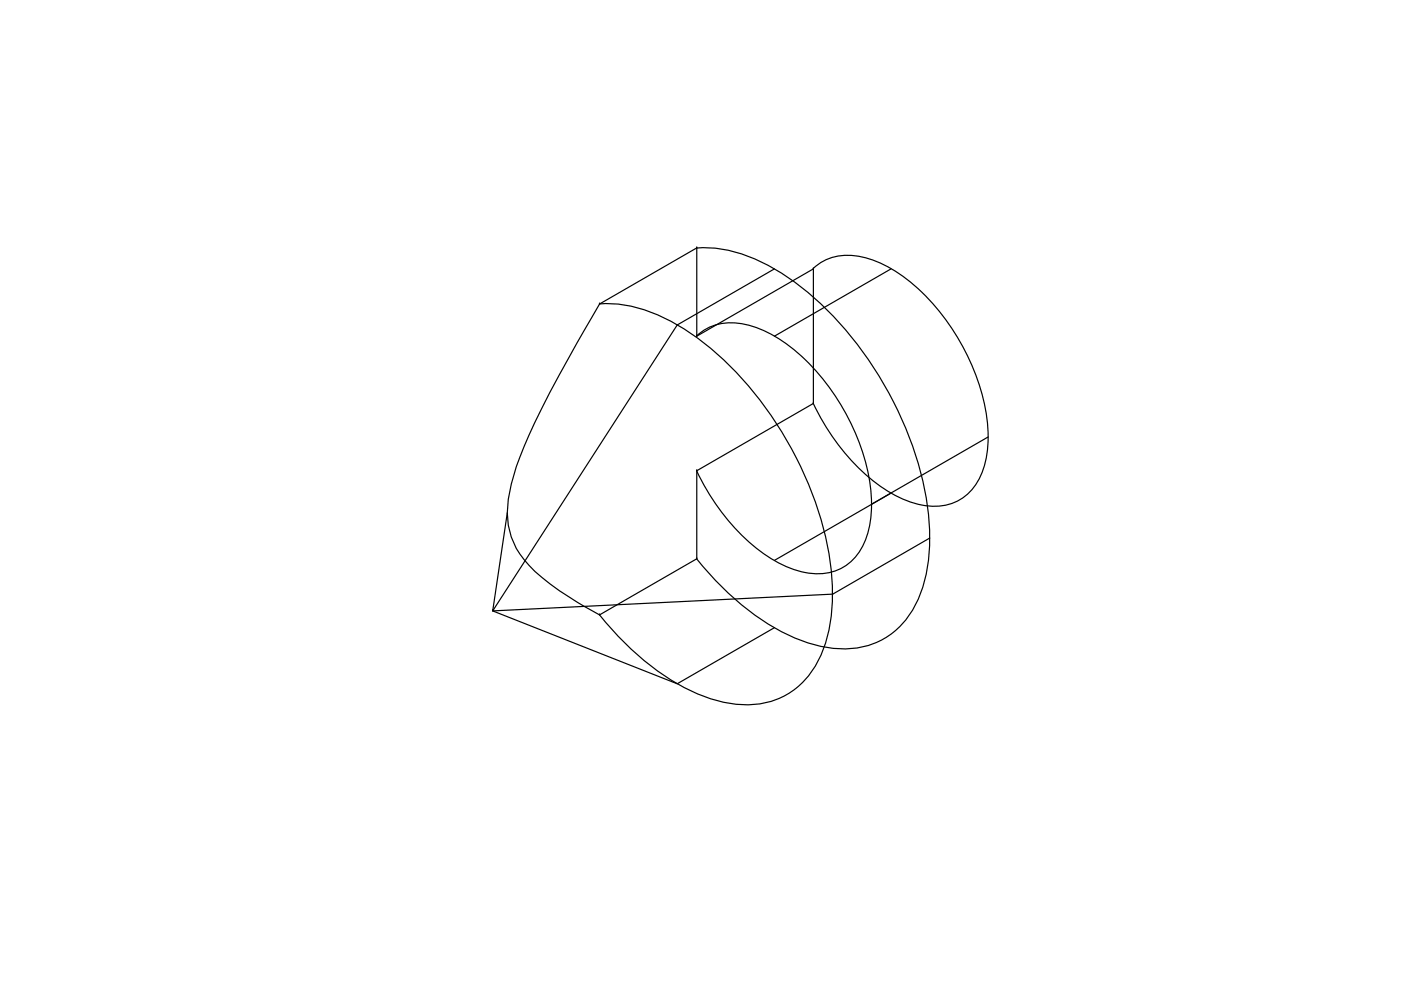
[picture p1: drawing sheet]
<svg xmlns="http://www.w3.org/2000/svg" width="297mm" height="210mm" viewBox="0 0 297 210" stroke-linecap="round" stroke-linejoin="round" font-family="sans-serif">
<!-- layer: 0 -->
<g fill="none" stroke="#000" stroke-width=".25">
<path d="M147.7 52.6a27.7 27.7 0 0 1 15.3 3.8 64.9 64.9 0 0 1 23.6 23.7 69.4 69.4 0 0 1 10.5 32.8 30.1 30.1 0 0 1-4.2 17.3 16.6 16.6 0 0 1-16.4 7.2 38.2 38.2 0 0 1-19.4-9.2 66.9 66.9 0 0 1-9.4-9.7M147.7 52.6h.1M147.7 52.6v18.7M147.7 52.6l-20.6 11.9M164.2 57l-20.6 11.9-39.1 60.6 72.1-3.5 20.5-11.9M172.4 56.9a11.1 11.1 0 0 1 11.1-2.3 31 31 0 0 1 14.6 10.2 46.7 46.7 0 0 1 11.4 26.1 18.6 18.6 0 0 1-3 12.4 10.6 10.6 0 0 1-11.1 3.8 28.1 28.1 0 0 1-14-8.5 48.8 48.8 0 0 1-9-13.1M172.5 57h.1M172.5 57v28.5M172.5 57l-24.8 14.3M188.9 57l-24.7 14.3M127.1 64.4a27.7 27.7 0 0 1 15.3 3.8 64.9 64.9 0 0 1 23.6 23.7 69.4 69.4 0 0 1 10.5 32.9 30.1 30.1 0 0 1-4.2 17.3 16.6 16.6 0 0 1-16.4 7.2 38.2 38.2 0 0 1-19.4-9.3 66.9 66.9 0 0 1-9.4-9.7M127.1 64.5a287.8 287.8 0 0 0-16 30.2 41.4 41.4 0 0 0-3.5 14 17.5 17.5 0 0 0 7.3 13.7 80.6 80.6 0 0 0 12.2 8"/>
<path d="M127.1 64.5h.1M147.7 71.2a11.1 11.1 0 0 1 11-2.2 31 31 0 0 1 14.7 10.1 46.7 46.7 0 0 1 11.3 26.1 18.6 18.6 0 0 1-2.9 12.4 10.6 10.6 0 0 1-11.1 3.8 28.1 28.1 0 0 1-14-8.5 48.8 48.8 0 0 1-9-13.1M147.7 71.3h.1M147.7 99.8h.1M147.7 99.8v18.7M172.5 85.5h.1M172.5 85.5l-24.8 14.3M209.5 92.7l-24.7 14.2M107.6 108.7l-3.1 20.8 39.1 15.5 20.6-11.9M147.7 118.5h.1M147.7 118.5l-20.6 11.9M188.9 104.5l-24.7 14.3"/>
<path d="M104.5 129.5h.1M127.1 130.4h.1"/>
</g>
</svg>
